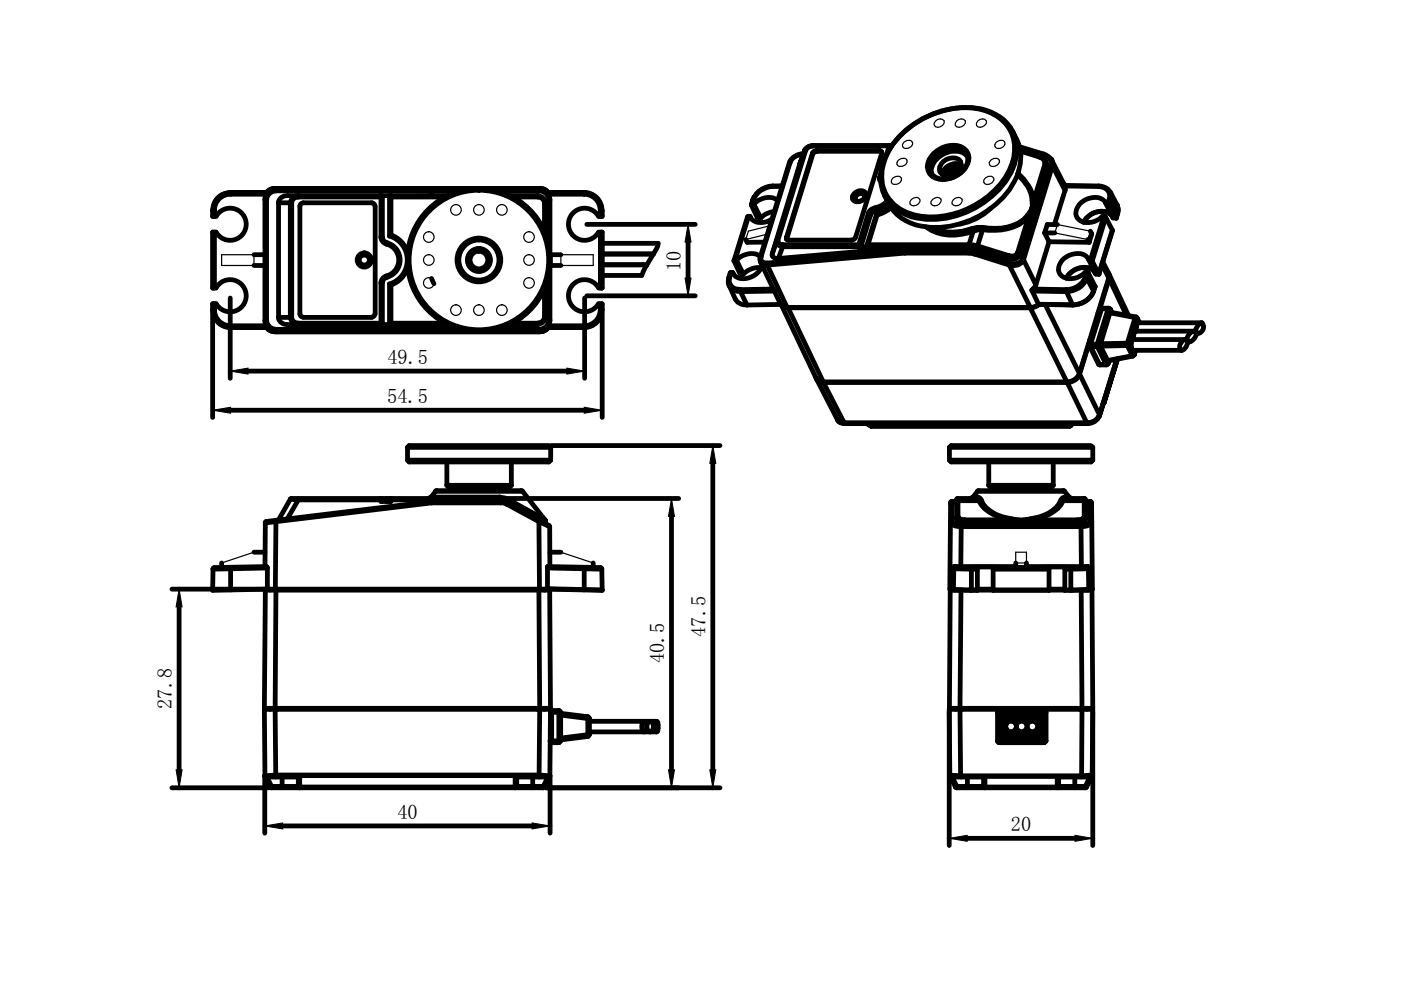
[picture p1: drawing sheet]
<svg xmlns="http://www.w3.org/2000/svg" width="297mm" height="210mm" viewBox="0 0 297 210" stroke-linecap="round" stroke-linejoin="round" font-family="sans-serif">
<defs><g id="words">
<g font-size="4.3">
<text x="144.4" y="57.4" transform="rotate(-90 144.4 57.4)">10</text>
<text x="82.1" y="77.2">49.5</text>
<text x="82.1" y="85.5">54.5</text>
<text x="149.6" y="135" transform="rotate(-90 149.6 135)">47.5</text>
<text x="140.8" y="140.6" transform="rotate(-90 140.8 140.6)">40.5</text>
<text x="36.4" y="150.3" transform="rotate(-90 36.4 150.3)">27.8</text>
<text x="84.2" y="173.6">40</text>
<text x="214.3" y="176.2">20</text>
</g>
</g></defs>
<!-- layer: 7_ALL_FEATURES -->
<g fill="none" stroke="#000" stroke-width="1">
<path d="M58.3 39.9h56.1h-56.1M58.3 39.9l.2 .1M163.7 39.5a4.5 4.5 0 0 0-3.9 2.8M163.7 39.5h2.1M163.9 39.4a4.7 4.7 0 0 0-4.3 3M163.9 39.4l-.2 .1M165.9 39.4h-2M167.5 34.4l-6.1 20M167.5 34.4l-.2 .2M169.6 34.7l-5.9 19M169.7 32.8a2.83 2.83 0 0 0-2.2 1.6M169.8 32.7l-.8 .2a2.85 2.85 0 0 0-1.7 1.7l-6.1 19.9"/>
<path d="M169.8 32.7l-.1 .1M170.3 32.7l-.6 .1M170.4 32.6l-.6 .1M170.6 31.9l-1 2.8zM170.6 31.9h.1M170.7 31.7l-.1 .2M170.7 31.8h.1M170.7 31.8l-.1 .1M170.8 31.9l-.2 .1-5.9 19M170.8 31.9l-5.9 19M172.3 32.5l-5.5 17.8M172.3 32.5v.2"/>
<path d="M172.3 32.7l-5.5 17.8M172.4 30.9a1.9 1.9 0 0 0-1.7 .9M172.4 30.9a1.68 1.68 0 0 0-1.6 1M172.4 30.9h16.1M172.5 30.8a1.97 1.97 0 0 0-1.8 1M172.5 30.8h16.2M172.5 30.8l-.1 .1M173.1 31.9l-.5 .2-.3 .4M173.1 31.9l.1 .2M173.1 31.9h13.3M173.2 32.1l-.5 .1-.4 .5M173.2 32.1h13.3"/>
<path d="M186.4 31.9l.5 .3v.3l-5.6 18.1-.7 .3h-13.3l-.5-.2M186.4 31.9l.1 .2M186.5 37.6l-.1 .5 .3 .4M186.5 37.6l.2 .1M186.5 32.1l.4 .1M186.8 36.6l-.3 1M187.2 34.7a9.1 9.1 0 0 0 .3 6.6M187.2 34.4l-.1 .2M188.5 30.9l.4 .2v-.1M188.5 30.9l-.5 1.8M188.6 30.8l-.1 .1M188.7 30.8l.2 .2"/>
<path d="M188.9 31v.1M190.6 29.1a18.5 18.5 0 0 1 18.3-5.6 8.4 8.4 0 0 1 5.8 10.9 17.8 17.8 0 0 1-11.2 10.5 15.4 15.4 0 0 1-12.6-.5 8.4 8.4 0 0 1-3.1-11.1 13.2 13.2 0 0 1 2.8-4.2zM198.4 32.8a5.3 5.3 0 0 1 5.4-1.1 2.57 2.57 0 0 1 .8 4 5.4 5.4 0 0 1-6.1 2 2.57 2.57 0 0 1-.8-4.1zM199.9 38a2.86 2.86 0 0 1-3-1.5 2.86 2.86 0 0 1 .5-3.3 5.4 5.4 0 0 1 6.9-1.8 2.78 2.78 0 0 1 .4 4.1 6.2 6.2 0 0 1-4.6 2.5M200 34.2a2.64 2.64 0 0 1 3.5-.2 1.97 1.97 0 0 1-1.1 2.9 2.23 2.23 0 0 1-3.1-.5 1.97 1.97 0 0 1 .7-2.2zM200.1 38h-.2M200.7 37.2a2.37 2.37 0 0 1 2.7-1.2 2.4 2.4 0 0 0-2.7 1.2M203.5 35.8a2.31 2.31 0 0 0-3 1.4M203.6 35.7a2.23 2.23 0 0 0-3.2 1.5M203.8 35.1a2.75 2.75 0 0 0-3.9 1.9M203.8 35a2.92 2.92 0 0 0-4 1.9M205.1 33.2a4.1 4.1 0 0 0-5.4-.4 3.8 3.8 0 0 0-2.2 4.1"/>
<path d="M214.8 28a9.7 9.7 0 0 1 .3 10.3 19.2 19.2 0 0 1-21 9.4 9.8 9.8 0 0 1-6.6-6.4M214.8 28a9.9 9.9 0 0 0-8.8-5.2 19.5 19.5 0 0 0-18.4 10.6l-.4 1M214.8 28a9.4 9.4 0 0 1-.5 8.6 19.3 19.3 0 0 1-21.1 9.4 9.5 9.5 0 0 1-5.7-4.7M215.7 37a7.7 7.7 0 0 1 3.2 6.2M215.8 36.7a8.3 8.3 0 0 1 3.3 6M216.1 31.1l5.2 1.6M216.2 31.2l5 1.6M216.3 31.9l4.1 1.3a1.99 1.99 0 0 1 1.3 1M216.3 32l4.1 1.3M220.4 33.3a1.38 1.38 0 0 1 1.1 1.5M220.4 33.2v.1M221.2 32.8a2.1 2.1 0 0 1 1.7 2.2"/>
<path d="M221.3 32.7a3.1 3.1 0 0 1 1.7 1.3M221.3 32.7l-.1 .1M221.5 34.8l-2.4 7.9M221.5 34.8l.2 .2M221.7 34.2v.8M221.7 34.2l.3 .7-.1 .4M221.7 35l-2.5 8.4M221.7 35l.2 .3M221.9 35.3l-5.8 18.8M222.9 35l-6.2 19.9M222.9 35l.2 .2M223 34l.2 .6-.1 .6"/>
<path d="M223 34l2.7 5.3M223.1 35.2l-6.1 19.9M223.1 35.2l2.7 5.2M225.7 39.3l7.2 .1M225.7 39.3l.1 .1M225.8 39.4h.1M225.8 39.4v1M225.8 39.4l7 .1M232.8 39.5a2.13 2.13 0 0 1 2.4 2.8M232.9 39.4a2.87 2.87 0 0 1 2.5 1.4l1.5 2.7M232.9 39.4l-.1 .1M45.1 44.6v1.3h.7"/>
<path d="M45.1 44.6h.4v1.3M45.2 44.6v1.3M45.2 49.2v11.9M45.5 49.2v11.9M45.8 49.2h-.7v11.9l.7-.1a3.4 3.4 0 0 1 5.2-.9 3.4 3.4 0 0 1 0 5.2 3.4 3.4 0 0 1-5.2-.9M45.8 45.9a3.4 3.4 0 0 1 5.2-1 3.4 3.4 0 0 1 0 5.3 3.4 3.4 0 0 1-5.2-1M48.9 41.2a3.4 3.4 0 0 0-3.4 3.4M48.9 40.8a3.8 3.8 0 0 0-3.8 3.8M48.9 40.8v.4M48.9 41.2h7.6M48.9 40.8h7.8M53.8 56.3h2.4"/>
<path d="M53.8 54h2.4M56.2 42.4v13.9M56.2 56.3v11.6M56.2 42.4h.1M56.3 42.4v25.4M56.3 42.4h.2M56.5 41.2l-.3 1.2M56.5 42.4v25.4M56.7 40.9h-7.8a3.7 3.7 0 0 0-3.7 3.7M56.7 40.9l-.2 .3M56.7 40.8v.1M56.8 40.5l-.2 .3 .6-.6 1.1-.3-.8 .2z"/>
<path d="M58.4 40l-1.1 .3-.6 .5M58.4 40l.1 .2M58.4 40h41.8M58.5 40.2a2.24 2.24 0 0 0-2.2 2.2M58.5 40.5a2.02 2.02 0 0 0-2 1.9M58.5 40.2v.3M58.5 40.5h39.2M58.5 40.2h40.6M59.1 43v24.3M59.1 43h2.7M61.8 43v24.3M63.2 41.8a1.31 1.31 0 0 0-1.4 1.2"/>
<path d="M63.2 41.8v-.3a1.67 1.67 0 0 0-1.6 1.5v24.3a1.67 1.67 0 0 0 1.6 1.5v-.3M63.2 41.8h17.9M63.6 43.8v22.7a.74 .74 0 0 0 .7 .8M79.5 43.7a.74 .74 0 0 0-.7-.7h-14.5a.74 .74 0 0 0-.7 .7M79.5 43.8v22.7M80.8 41.4l.3 .3M80.8 50.3a1.85 1.85 0 0 0 1.7 1.7 3.5 3.5 0 0 1 2 3.5 3.5 3.5 0 0 1-2.6 3M80.8 41.5v8.8h.3v-8.5M81.1 50.3a1.21 1.21 0 0 0 .9 1.1M81.9 58.5a1.5 1.5 0 0 0-1.1 1.5M81.9 58.5l.1 .3a1.21 1.21 0 0 0-.9 1.2M82 51.4a3.8 3.8 0 0 1 2.8 3.7 3.8 3.8 0 0 1-2.8 3.7"/>
<path d="M82 51.5l-.1 .3M82.9 41.4l-.3 .3M82.9 41.5v8.3M86.5 53.7a5.6 5.6 0 0 0-3.6-3.9l-.3 .2a5.3 5.3 0 0 1 3.8 5.1 5.3 5.3 0 0 1-3.8 5.1M86.5 56.6a5.6 5.6 0 0 1-3.6 3.8l-.3-.2M91.5 59l.5 1.2M91.5 40.2v1.3M94.4 41.8h-11.8v8.3M95 41.5h-34.1a1.74 1.74 0 0 0-1.8 1.5M102.9 40h11.5M104.1 40.2h3.4M105.5 40.5h2.2"/>
<path d="M106.2 40.2v.5M107.5 40.2l.2 .3M107.7 40.5v.8M108.1 41.5h5.9M108.8 41.8h5.3M113.9 41.5a1.67 1.67 0 0 1 1.7 1.6M114 41.5l.1 .3M114.1 41.8a1.38 1.38 0 0 1 1.3 1.3M114.3 40.2a2.31 2.31 0 0 1 2.2 2.2M114.3 40.2l.1 .3M114.3 40.2h-6.8M114.3 40a1.84 1.84 0 0 1 1.9 .8"/>
<path d="M114.4 40.5a2.02 2.02 0 0 1 2 1.9M114.4 40l.7 .2 1 .6M114.4 40l-.1 .2M114.4 40.5h-6.7M115.4 43.2h.2M115.4 43.2v5.8M115.6 43.2v6.2M116.1 40.9l.1 .2M116.1 40.8h7.8v.4h-7.6l.3 1.1M116.1 40.8l7.8 .1M116.2 41.1v.1M116.4 42.4h.1"/>
<path d="M116.4 42.4v9.5M116.4 58.4v9.4M116.5 42.4v10.3M116.5 57.6v10.2M116.6 42.4v10.6M116.6 57.3l-.1 10.5M116.6 42.4h-.1M116.7 56.3h2.2M116.7 54h2.2M123.8 40.8a3.8 3.8 0 0 1 3.8 3.8M123.8 40.9a3.7 3.7 0 0 1 3.8 3.7M123.8 41.2a3.4 3.4 0 0 1 3.5 3.4"/>
<path d="M124.4 47.6h23M126.9 45.9a3.4 3.4 0 0 0-5.1-1 3.4 3.4 0 0 0 0 5.3 3.4 3.4 0 0 0 5.1-1M127 45.9h.7v-1.3h-.4v1.3M127 49.2h.7v11.9h-.7M127.3 49.2v11.9M127.6 44.6v1.3M127.6 49.2v11.9M127.7 51.6h11.8l-.2 .9-.7 1.3M127.7 56.2h9.4l-1 2.2h-8.4M137.1 56.1v.1M138.6 53.8l-1.4 2.3h-9.5M138.6 53.8l-10.9 .1"/>
<path d="M145.9 51.3v7.7M154.5 58.9a2.25 2.25 0 0 0 2.5 2.9M154.7 58.8l-.1 .1M154.7 58.9a2.03 2.03 0 0 0 2.3 2.5M154.7 58.8l-.2 .1M155 57.8l-.2 .1-.3 1M155 57.8l-.3 1M155 57.8h.3M155.3 57.8l.2 .3M155.6 55.3l1.3 2.9 .7-.1M155.8 55.1h.3M155.8 55.1l-.2 .2"/>
<path d="M156.1 55.1l1.5 3M158.1 50.8l.3 .6 3.8-.1M158.7 45.9h.3M158.7 45.9l-.2 .1-2.9 9.3M158.7 45.9l-2.9 9.2M159 45.9a2.66 2.66 0 0 0 3.5 1.1l1.2-.6M159 45.9l.2 .3M159.3 43.4l1.3 2.9 .7-.1M159.5 43.3h.3M159.5 43.3l-.2 .1M159.6 42.4l-.3 1M159.8 42.3l-.3 1"/>
<path d="M159.8 43.3l1.5 2.9M159.8 42.3l-.2 .1M161.2 54.5l-.1 .6 .1 .4M161.2 54.4a3.6 3.6 0 0 0-4.6 .4l-.5 .3M161.2 55.5a1.41 1.41 0 0 0 1.5 .7M161.2 55.5l3 6.2M161.4 54.4l-.1 .5a1.1 1.1 0 0 0 1.3 .9M161.4 54.4l-.2 .1M161.4 56.8a4.5 4.5 0 0 0-3.8 1.3M161.6 56.3a4.2 4.2 0 0 1-5.6 2.4l-.7-.9M162.6 55.8l.1 .4M162.7 56.2l4.2 9"/>
<path d="M163.7 53.7a.92 .92 0 0 0 .4 1 .92 .92 0 0 0 .9 .1M164.2 44.8a5.1 5.1 0 0 0-2.9 1.4M164.7 51a1.12 1.12 0 0 0 1.2 1.3M164.7 51l-1 2.7M164.9 42.5a3.9 3.9 0 0 0-5.1 .8M164.9 50.9a.84 .84 0 0 0 1 1M164.9 50.9l-.2 .1M165.9 51.9h16.2M165.9 51.9v.4M165.9 52.3l-.9 2.5M165.9 52.3h16.2M166.8 50.3v.2"/>
<path d="M166.8 50.3v.4M166.8 50.7h.1M166.8 50.5v.2M181.5 41.6a1.09 1.09 0 0 1 1.8-.1 1.11 1.11 0 0 1-.7 1.1 1.11 1.11 0 0 1-1.3-.4zM182.1 51.9l.3 .2-.3 .2M182.1 52.3l.1 .2M182.1 51.9v.4M182.2 52.5h2M182.5 52.3l-.3 .2M183.4 41.9a.94 .94 0 0 0 .1-1.1 .94 .94 0 0 0-1.1-.4 1.62 1.62 0 0 0-1.6 1.9 1.59 1.59 0 0 0 2.6-.3M183.8 51.9v.3M184 52.3l-.1-.1 .3 .3"/>
<path d="M184 51.9v.4M184 52.3l.2 .2M184 52.3h21.4M184 51.9h21.4M184.1 45.2l.4 .2M184.1 45.2l-2 6.7M184.5 45.4l-2.1 6.7 .1 .2M184.5 45.4l.1 .2M184.6 45.6l-2.1 6.7M185.5 44.1l.1 .4M185.6 44.5a1.47 1.47 0 0 0-1.1 .9M185.6 44.5l.1 .1"/>
<path d="M185.7 44.6a1.73 1.73 0 0 0-1.1 1M185.8 45.5l.2 .1-2 6.3-.2 .1zM185.9 45.4l-.1 .1M186 45.4h-.1M186.1 45.5h-.1M188.1 42.6a8.1 8.1 0 0 1-3.4 1.8l-.6 .8M188.3 43a5.4 5.4 0 0 1-2.7 1.5M188.4 43.2a4.6 4.6 0 0 1-2.7 1.4M188.9 43.9a7.3 7.3 0 0 1-2.8 1.6M188.9 44a7.3 7.3 0 0 1-2.8 1.5M191.8 53.2l-29.2 2.6M191.8 53.2h13.6"/>
<path d="M191.8 53.2l.1 .5M191.9 53.7l-29.2 2.5M191.9 53.7h13.5M192.1 52.5l-.3 .7M192.1 52.5h13.5M192.1 52.5l-27.1 2.3M196.3 48.1a10.5 10.5 0 0 0 10 1l-.2-.6M197.7 48.2l.2 .1M197.9 48.3a10.5 10.5 0 0 0 8.2 .2M205.4 53.2v.5l1.3 .2M205.4 53.2l1.4 .3 7.3 2.3M205.4 51.9l1.9 .2"/>
<path d="M205.4 52.3l1.7 .3 6.7 2M205.4 51.9v.4M205.6 52.5l1.5 .2M205.6 52.5l-.2 .7M206.7 53.9l7.3 2.3M207.1 52.7l-.4 1.2M207.1 52.7l6.8 2.1M207.3 52.1l-.2 .4M207.3 52.1l6.6 2.1M208.3 48.7l-1 .1-1 .3-.9 2.8M208.3 48.7l-1 3.4M208.4 48.2l-.1 .5"/>
<path d="M210.1 44.2a12.7 12.7 0 0 1-6.6 3.3M213.8 54.6l.1 .2M213.9 54.2l-.1 .4M214 56.2l4.4 9M214.1 55.8l-.1 .4M215.7 53.6a1.43 1.43 0 0 1-1.8 .6M215.7 53.6l.2 .2M215.9 53.8a1.62 1.62 0 0 1-2.1 .8M215.9 53.8l.2 .3M216.1 54.1a1.64 1.64 0 0 1-2.2 .7M216.7 54.9a1.65 1.65 0 0 1-1.8 1l-.8-.1M216.7 54.9l.3 .2"/>
<path d="M217 55.1a2.36 2.36 0 0 1-3 1.1M217 55.1l2.6 5.3M217.9 45.6l.2 .2M218.1 45.8a9.6 9.6 0 0 1-8.5 3l-1.3-.1M218.1 45.8l-2.4 7.8M218.2 45.1l.1 .2M218.4 45.3l-.3 .5M218.5 45.4l-2.6 8.4M218.6 44.6l.1 .1-.2 .7-.1-.1zM218.7 44.2a6.7 6.7 0 0 1-5.2 4 14.4 14.4 0 0 1-5.1 0h-1.2l-1.1 .3M218.8 44.4l-.1 .3M218.8 43.9l-.1 .3"/>
<path d="M218.8 42.6l.3 .1M218.9 43.2v.7M218.9 44l-.1 .4M219.1 42.7l-.1 .5h-.1M219.2 43.4l-.2-.2-.1 .8M219.2 43.4l-.3 .6M221.5 49.4h2.1M221.5 49.4l.9 1.9M222.4 51.3l8.5 .1M222.4 51.3l-2.8 9.1M224.2 47.6h-2.2l-.5 1.8M225.8 40.4l-2.2 7.2"/>
<path d="M230.1 58.8a4.4 4.4 0 0 1-4 2.6M230.1 58.8l.3 .2M230.4 57.8l.4 .1M230.4 57.8l-.3 1M230.4 59a4.5 4.5 0 0 1-4.3 2.8M230.4 59l1.5 2.7M230.6 50.8l.3 .6M230.8 57.9l1.4 2.8M230.8 57.9l-.4 1.1M230.9 55.1a2.71 2.71 0 0 0-3.6-1.2 3.4 3.4 0 0 0-2.8 3.8 3.1 3.1 0 0 0 4.5 .8l1-.7h.4M230.9 55.1l1.4 3 .7 .1M230.9 55.1h.3"/>
<path d="M231.2 55.1l.4 .3M231.2 49l.3 .6-.6 1.8M231.6 55.4l1.4 2.7M232.2 57.8a3.1 3.1 0 0 0-4.2-.7l-1.4 1.1-.5 .8M232.2 57.9a3.2 3.2 0 0 0-4.4-.6 4.3 4.3 0 0 0-1.7 1.7M233 58.1v.1M233.6 56.1l1.5 2.8M233.8 55.5l1.2 2.4 .1 1M234.1 45.9l.3 .2M234.1 45.9l-2.9 9.2M234.4 46.1l1.5 2.7-2.9 9.4M234.4 46.1l-2.8 9.3"/>
<path d="M234.5 43.3a2.68 2.68 0 0 0-3.5-1.3 3.4 3.4 0 0 0-2.8 3.8 2.88 2.88 0 0 0 3.9 1.1l1.6-1h.4M234.5 43.3l1.5 2.9 .7 .1M234.5 43.3h.4M234.9 43.3l.3 .2M235.1 58l.1 .5v.6M235.1 58.9l-6.2 20.3M235.1 58.1l4.2 8.8M235.2 42.3l.3 .1M235.2 42.3l-.3 1M235.2 59.1l3.6 7.7M235.2 59.1l-2.3 7.3M235.2 43.5l1.5 2.8"/>
<path d="M235.4 40.8l.3 .8-.2 .8M235.5 42.4l-.3 1.1M235.5 42.4l1.4 2.8M235.8 45.9a3.6 3.6 0 0 0-5.5 .4l-.6 .8M235.8 48.8l-2.8 9.3M235.9 46a3.4 3.4 0 0 0-5-.2l-1.1 1.3M236.9 43.6l.2 1.1-.1 .5 .1-.8zM236.9 45.2l-.2 1.1M45.1 65.7a3.8 3.8 0 0 0 3.8 3.8M45.1 66.2v22.3M45.1 65.7h.4M45.2 64.4a4 4 0 0 0 2.7 4.8l1 .2"/>
<path d="M45.5 65.7a3.4 3.4 0 0 0 3.4 3.4M45.5 64.4v1.3M45.8 64.4h-.7v1.3M48.8 63.2v17M48.9 69.1v.4M48.9 69.4h7.8M48.9 69.1h7.6M52.6 78.7h67.6M56.2 67.9v.5l.3 .7M56.3 67.8a2.24 2.24 0 0 0 2.2 2.3M56.3 67.8l-.1 .1M56.3 67.8h.2"/>
<path d="M56.5 69.1l.2 .3M56.5 67.8a2.02 2.02 0 0 0 2 2M56.6 69.5a2.04 2.04 0 0 0 1.7 .8M56.6 69.5l.2 .3 .7 .4 .8 .1M56.7 69.5l.6 .5 1.1 .3M56.7 69.4v.1M58.3 70.3h56.1h-56.1M58.4 70.3h41.8M58.5 70.3h-.2M58.5 69.8v.3M58.5 70.1l-.1 .2M59.1 67.3a1.68 1.68 0 0 0 1.8 1.5h34.1"/>
<path d="M59.1 67.3h2.7M61.8 67.3a1.31 1.31 0 0 0 1.4 1.2M64.3 67.3h14.5M79.5 66.5a.74 .74 0 0 1-.7 .8M80.8 60v8.8M80.8 60h.3M81.1 68.5l-.3 .3M81.1 60v8.5h-17.9M82.6 68.5l.3 .3M82.6 60.2v8.3h11.8M82.9 60.4v8.4M91.5 68.8v1.3"/>
<path d="M91.5 70.1h-33M91.5 70.1h7.6M97.7 69.8h-39.2M102.9 70.3h11.5M104.1 70.1h3.4M105.5 69.8h2.2M106.2 69.6v.5M107.5 70.1h6.8M107.7 69.8l-.2 .3M107.7 69.8h6.7M107.7 69v.8M108.1 68.8h5.9"/>
<path d="M108.8 68.5h5.3l-.1 .3M114.3 70.1l.1 .2M114.3 70.3h.1M114.4 69.8l-.1 .3M115.4 67.1a1.38 1.38 0 0 1-1.3 1.4M115.4 67.1h.2M115.4 61.2v5.9M115.6 67.1a1.67 1.67 0 0 1-1.7 1.7M115.6 60.9v6.2M116.1 69.5l-1 .6-.7 .2M116.1 69.4v.1M116.2 69.5a2.04 2.04 0 0 1-1.8 .8"/>
<path d="M116.2 69.5l-.2 .3-.8 .4-.8 .1M116.2 69.2l-.1 .2M116.2 69.1h.1M116.4 67.8a2.02 2.02 0 0 1-2 2M116.4 67.8h.1M116.5 67.8a2.31 2.31 0 0 1-2.2 2.3M116.6 67.9l-.3 1.2h7.6v.4l-7.8-.1M124 63.2v17M124.4 62.7h23M126.9 61a3.4 3.4 0 0 0-5.1-.9 3.4 3.4 0 0 0 0 5.2 3.4 3.4 0 0 0 5.1-.9M127 64.4h.7v1.3h-.4v-1.3M127.3 65.7a3.4 3.4 0 0 1-3.5 3.4"/>
<path d="M127.6 65.7a3.7 3.7 0 0 1-3.8 3.7M127.6 64.4v1.3M127.6 65.7a3.8 3.8 0 0 1-3.8 3.8M127.7 66.2v22.3M154.6 60.5l1.3 2.9a2.63 2.63 0 0 0 2.5 1.3M157 61.8l1.4 2.9M157 61.4v.4M164 61.3l-7 .1M164.2 61.7l1.3 2.8-7.1 .2M164.2 61.7l-7.2 .1M165.5 64.5l.4 .5 1 .2M165.7 64.8l7.3 15.4 .6 .6 .9 .2"/>
<path d="M166.2 65.1l.9 .2M166.9 65.2h51.5M167.1 65.3l7.4 15.7M167.1 65.3h51.3M218.4 65.3l7.8 15.7M218.8 61.5l.1 .2M218.9 61.7l7.2 .1M218.9 61.7l1.3 2.8M219 61.3l-.3 .2M219 61.3l-.1 .4M219 61.3l7.1 .1M219.6 60.4l-.6 .9"/>
<path d="M220.2 64.5l7.2 .2M220.2 64.5l7.2 .1M220.2 64.6l-.7 .4-1.1 .2M220.3 64.5l-.7 .5-1.2 .3M221.6 64.6l7.3 14.6M226.1 61.4v.4M226.1 61.8l1.3 2.9M227.4 64.6h.1M228.9 79.2a2.85 2.85 0 0 1-2.7 1.8M228.9 79.3a2.73 2.73 0 0 1-2.6 1.8M228.9 79.3l4.2 8.7M231.1 72h.1"/>
<path d="M231.1 72l-2.2 7.3M231.2 73l.1 .5M231.2 73l-.2 .1M231.2 73h1.4M231.3 73.5h1.4M231.3 73.5l-.3-.1 1.9 3.8 .2 .1M231.3 73.5l1.8 3.8M231.9 61.7h-.1M231.9 61.8a4.7 4.7 0 0 1-4.5 2.8M231.9 61.8a4.6 4.6 0 0 1-4.5 2.9M231.9 61.7v.1M232.2 60.7l-.3 1.1"/>
<path d="M232.2 60.7l-.3 1M232.6 73l.1 .5M232.6 73l.5 .2-.4 .3M232.7 73.5l1.8 3.8h-1.4M232.8 66.4h.1M232.9 77.1l.2 .2M232.9 66.4l.1 .1M233.1 77.3h.1M233.1 77.4h.1M233.3 72.9v.5M233.3 73.4l1.5 3M233.6 65.5l-.3 .1-2 6.6-.2-.2"/>
<path d="M233.6 65.5h1.4M233.6 65.5l-2.4 7.5M233.7 65.3l-.4 .3M234.9 77.1l-.3 .2M235 65.5l.4 .2M235 77l-.5 .3 .1 .1-1.5-.1M235 65.5l-2.4 7.5M235.1 65.3l.3 .2M235.1 65.3h-1.4l-.1 .2M235.1 65.3l-.1 .2M235.1 76.5l-.1 .5M235.2 76.5l-.2 .5"/>
<path d="M235.3 66.3l.2-.1 5.3 1-.1 .1M235.3 66.3l5.4 1M235.3 66.3l-2 6.6M235.4 65.7l-2.3 7.5 1.9 3.8M235.4 65.7l.3 .5M235.4 65.6l.4 .6M235.4 65.6v.1M236.8 76.1l-3.7 12M239 72.8l.4 .2-.4 .3M239 73.3l-5.7 .1M239 72.8l-5.7 .1M239 73.3l1.1 2.1"/>
<path d="M239 72.8v.5M239.8 72.8l-.2 .5 .3 .4M239.8 72.8l.1 .9M239.9 73.7l.2 .5M240 72.2l-.2 .6M240.1 75.4l.1 .1-5.4 .9M240.1 75.4l-5.3 1M240.1 74.2l10.4 .1M240.1 74.2l.2 .4 .1-.3M240.4 71v1M240.4 71l-.4 1.2M240.4 75.2h.1"/>
<path d="M240.4 75.2l-.2 .3M240.5 70.3l-.1 .7M240.7 67.3l.4 .2v-.1l.5 1M240.7 67.3l-1.7 5.5M240.8 74.3l-.3 1v-.2l-.4 .3M240.8 67.2l.3 .2M240.9 69.4h.1M240.9 69.2l.1 1M240.9 69.2l-.4 1.1M241.1 68.6l-.2 .6M241.4 68.4l-.1-.3-.2 .5M241.5 68.4l-.4-.9-1.7 5.5 1.1 2.1 .2-.8"/>
<path d="M251.3 72a1.51 1.51 0 0 0-.9 2.2l.1 .1M251.3 72h-11.1l-.2 .2M251.6 72.1h.1M251.8 72.5h.3M252.1 72.5l-.3-.1a2.04 2.04 0 0 1-1.3 1.9M253.2 70.2a2.05 2.05 0 0 0-1.6 1.9l-.3-.1M253.2 70.2h-12.4l-.3 .1M253.4 70.3h.1M253.6 70.7h.4M254 70.7l-.4-.1a1.94 1.94 0 0 1-1.5 1.9M254.8 68.4a1.29 1.29 0 0 1 .3 1.4 1.29 1.29 0 0 1-1.1 .9M254.8 68.4a2.09 2.09 0 0 0-1.3 1.9l-.3-.1"/>
<path d="M254.8 68.4h-13.5l-.2 .2M48.9 87h75M86.4 94.9l.3-.4h29.7l.4 .4M86.4 94.9v2.7M86.4 97.6l.3 .3h29.7l.4-.3M86.4 97.6h30.4M86.4 94.9h30.4M94.7 97.9v5M108.4 97.9v5M116.8 94.9v2.7M116.8 94.5h35.9M151.1 98.2v65"/>
<path d="M173.1 80.2l.5 .7 1 .2M173.1 80.3l4.4 8.7 .6 .6M174.5 81h51.7M174.6 81.1l4.4 8.5M174.6 81.1h51.7M177.5 88.9l.2 .2M177.6 89.2l.2 .1M177.7 89.3h.1M177.8 89.3l.5 .3M178.1 89.6l.9 .1M178.1 89.6l.9 .2M178.3 89.6h.1"/>
<path d="M178.5 89.6h.4M178.9 89.6l51.6 .1M178.9 89.6h51.5M179 89.8h.1M179 89.7l4.8 .1 .9 .5M179 89.7h.1M183.8 89.8l.8 .5M184.6 90.3h.1M184.7 90.3h.1M184.7 90.3h42.1h-42.1M201.3 94.9l.4-.4h29.6l.4 .4M201.3 97.6l.4 .3h29.6l.4-.3"/>
<path d="M201.3 97.6h30.4M201.3 94.9h30.4M201.3 94.9v2.7M209.6 97.9v5M223.3 97.9v5M226.3 81.1l4.1 8.5M226.7 89.8l.4 .2M226.8 90.3h.1M227.1 90.1l-.2 .2M227.1 90l-.3 .3M227.1 90v.1M227.2 89.8l-.1 .2"/>
<path d="M227.2 89.8l-.1 .3M230.4 89.6a2.85 2.85 0 0 0 2.7-1.5 2.81 2.81 0 0 1-2.6 1.6M230.4 89.6l.1 .1M230.4 89.7h.1M230.5 89.7l.1 .1M230.6 89.8h-4.7l.9 .5M231.7 94.9v2.7M233.1 88v.1M233.1 88h.1M233.1 88.1a2.77 2.77 0 0 1-2.5 1.7M233.9 85.6h.1M234 85.4l-.1 .2"/>
<path d="M234.1 85.4h.1M234.1 85.4l2.8-9.3-2.8 9.4M234.1 85.5l-.2 .1M234.4 84.1l-.3 1.4M47 119.4v.9M53.8 117.1h2.4M56.3 110.9l-.1 9.2M56.5 110.5l-.3 .3M58.5 110.6l-.1 14.3M58.5 110.3v.3M58.5 110.6l-2.2 .3M61.8 105.6l-.2 .2"/>
<path d="M61.8 105.7h44.4M63.2 106l-1.6-.1-2.5 4.3M63.2 106l-2.3 4M63.2 105.7v.3M63.2 106h43M80.8 105.6l.3 .4M80.8 105.7v.6h2.1v-.6M81.1 106v.3M81.9 105.7l.1 .6M82.6 106v.3M82.9 105.6l-.3 .4M91.3 105.4l-.6 .2"/>
<path d="M91.5 106.3h14.7v.3h-14.7M91.5 106.3l-35 4.3M91.5 106.3v.3M91.5 106.6l-33 4M92.6 104l-.3 .1M92.6 104h17.9M94.7 102.9l.4 .4h12.9l.4-.4M94.7 102.9h13.7M97 104v-.1h9.1v.1M105.9 105.4l1.1 .2 1 .3M105.9 105.4l.3 .3M105.9 105.4h-14.5l1-1.2h18.4l4.8 6.1"/>
<path d="M106.2 105.7l.7 .1 1.1 .4M106.2 106l.8 .1 .8 .3M106.2 106.3l1.4 .4M106.2 106.6l1.3 .3M106.2 105.7v.3M106.6 105.7h37.3M107.8 106.4l6.2 3.4M108 105.9l7.2 4.1M108 106.2l-.2 .2M108 106.2l7.4 4M108 105.9v.3M110.5 104l.3 .1"/>
<path d="M114 109.8l1.6 .7M114 109.8v.3M114.1 109.5l-.1 .3M114.3 110.6l2.2 1.1 .1 8.4M114.3 110.6l.1 14.3M114.3 110.6l-6.8-3.7 .2-.2 8.7 4.7M114.4 110.3l-.1 .3M115.2 110l.2 .2M115.2 110l.2 .1M115.4 110.2l.1 .1M115.4 110.1v.1M115.4 110.2l.2 .1"/>
<path d="M115.4 110.2l.2 .3M115.5 110.3h.1M115.5 110.3l.1 .2M115.6 110.5v.5M116.3 111.4l.2 .2M116.6 117.1h2.3M125.8 119.4v.9M142.4 109.5v53.7M201.5 106.6l-.1 18.3h.7M201.8 110.3l-.3 .3a1.54 1.54 0 0 0 1.6 1l.7 .1M201.8 110.3a1.36 1.36 0 0 0 1.4 1.1h.6M201.8 106.3l-.3 .3"/>
<path d="M201.8 106.7l-.3 .2M201.8 106.7h1M201.8 106.7v3.6M202.8 106v4.1a1.42 1.42 0 0 0 1.7 .9M202.8 106.3h-1v.4M203.1 105.6l-.3 .4M203.1 109.5l-.3 .3 .4 .4 1.3 .3h11.5v-.2M203.1 109.5l.6 .6 .8 .1M203.8 111.7l-.1 8.4h11.6M203.8 111.4v.3M203.8 111.7h25.4M203.8 111.4h25.4"/>
<path d="M204.5 110.2v.8M204.5 111h24M204.5 110.2h10M206.3 105.4l-.6 .2M206.7 105.7l.5 .1 .3 .4M206.7 105.7h-3.6v3.8M207.3 105.4l.4 .2a7.9 7.9 0 0 0 6.8 4.4l1.5 .3M207.3 105.4l-.6 .3M207.3 105.4h-1l1-1.2h18.4l1 1.2M207.5 104l-.3 .1M207.5 106.2h-4.4l-.3 .2M207.5 106.2a7.7 7.7 0 0 0 4.9 3.6l2.1 .4"/>
<path d="M207.5 104h18M208 105.9l-.5 .3M209.6 102.9l.4 .4h12.9l.4-.4M209.6 102.9h13.7M211.9 103.9h9.1M212.7 103.3v.6M214.5 110.2l.7 .1M214.5 110v.2M215.2 110.3v.2M215.2 110.3h.8M215.2 110.1v.2M215.3 119.4v.9"/>
<path d="M216.9 110.4h-.9M216.9 110.3h-.9M217 110.3v.2M217.6 119.4v.9M217.8 110.1v.4M217.8 110.1l-.8 .2M218.4 110l.1 .2M218.5 110.2l-1.5 .1M218.5 110.2h10M220.3 103.3v.6M225 105.9l.4 .3M225.4 106.2h4.5l.3 .2"/>
<path d="M225.4 106.2a7.5 7.5 0 0 1-4.8 3.6l-2.1 .4M225.4 104l.3 .1M225.7 105.4l-.4 .2a7.9 7.9 0 0 1-6.9 4.4l-.6 .1M225.7 105.4l.5 .3M225.7 105.4h1M226.2 105.7l-.4 .1-.4 .4M226.2 105.7h3.7v3.8M226.7 105.4l.6 .2M228.5 110.2v.8M229.2 111.7l.1 8.4h-11.7M229.2 111.4v.3M229.8 105.6l.4 .4"/>
<path d="M229.9 109.5l.3 .3-.4 .4-1.3 .3h-11.5M229.9 109.5l-.6 .6-.8 .1M230.2 106v4.1a1.52 1.52 0 0 1-1.7 .9M230.2 106.7h.9M230.2 106.3h.9v.4M231.1 106.3l.3 .3M231.1 106.7l.3 .2M231.1 106.7l.1 3.6M231.2 110.3l.3 .3a1.54 1.54 0 0 1-1.6 1l-.7 .1M231.2 110.3a1.36 1.36 0 0 1-1.4 1.1h-.6M231.4 106.6l.2 18.3h-.8M36.4 124.9h19.8"/>
<path d="M38 128.7v34.5M45.2 120.7l11.5-.3v4.5l-11.6 .3zM45.4 120.3l-.3 .4M45.5 120.3l11-.2 .2 .3M48.9 120.3v4.8M56.3 125.1h60.2l.2 25.1h-60.7zM56.5 124.9h59.8M57.3 124.9v.2M58.5 125.1l-.2 25.1M58.8 124.9v.2M114 124.9v.2M114.3 125.1l.1 25.1"/>
<path d="M115.5 124.9v.2M116.1 124.8l11.6 .3M116.2 120.1l-.1 .3 11.5 .3 .1 4.4M123.9 120.3v4.8M127.3 120.3l.3 .4M127.3 120.3l-11.2-.2v4.8l11.6 .2M202.1 125.1h5.1M202.1 125.1l3.9 .1M202.2 120.4l-.1 4.7M202.4 120.1l.1 .2M202.5 120.1l-.3 .3M202.5 120.1h-.3v.3"/>
<path d="M202.5 120.1h1.2M202.5 120.3l-.3 .3 5 .1M202.5 120.3h3.5M206 125.2h21M206 120.3v4.9M206 120.3h1.2M207.2 125h3.4M207.2 120.3h-1.7h6.8h-1.7M207.2 124.9h3.4M207.2 120.3v4.9M210.6 120.3v4.9M210.6 125.1h11.8"/>
<path d="M210.6 120.7h11.8M210.6 120.3h11.8M222.4 125h3.4M222.4 120.3h-1.7h6.8h-1.7M222.4 124.9h3.4M222.4 120.3v4.9M225.8 125.1l5-.1-3.8 .2M225.8 120.3h1.2M225.8 120.3v4.9M227 120.3v4.9M230.4 120.1h-1.2M230.4 120.3l.4 .3-5 .1"/>
<path d="M230.4 120.1v.2M230.4 120.3h-3.4M230.4 120.1h.1M230.5 120.1l.3 .3M230.5 120.1h.2l.1 .3M230.8 120.4v4.7M57.3 150.2v.2M58.3 150.4l.2 13.9M58.8 150.2v.2M114 150.2v.2M114.4 150.4l-.1 13.9M115.5 150.2v.2"/>
<path d="M116.6 157.2l.3 .2M116.7 151h2.2v6.1h-2.3M116.9 150.7l-.2 .1M117 150.7h1.5v6.8h-1.5zM118.5 150.7l.3 .3M118.8 157.1l-.3 .3M118.9 151.6l6.1 .7v3.5l-6.1 .7M118.9 151.2l5.7 .8M124.6 152l.3 .3M124.6 152v4.2l-5.7 .7M124.9 155.8l-.3 .3M125 155.2h14.2"/>
<path d="M125 152.9h14.2M139.2 152.9l.2 .1 .1 .7v1.1l-.3 .4M139.2 152.9a1.03 1.03 0 0 0-.7 .9l-.2-.6a.58 .58 0 0 0-1 0l-.2 .6-.3-.8-.3-.1a1.58 1.58 0 0 0 0 2.3l.4-.4 .2-.5 .2 .6a.58 .58 0 0 0 1 0l.2-.6a1.03 1.03 0 0 0 .7 .9M201.3 150.9v28.4M202.6 150.2v.2M203.5 150.2l.3-25.1h-2.3l-.2 25.1h30.4l-.2-25.1h-2.3l.2 25.1M203.5 150.4l.2 14.1M204.1 150.2v.2M211.5 157.1l.3 .3M211.5 151h10.3v6.1h-10.3zM211.8 150.7l-.3 .3M211.8 150.7h9.6v6.8h-9.6z"/>
<path d="M212.1 156.5l.1 .2 .3 .2M212.1 151.6l.7 .7M212.1 151.6v4.9M212.5 151.2l-.3 .2-.1 .2M212.5 156.9h8.3M212.5 151.2h8.3M212.5 151.2l.7 .8M212.8 155.8l.1 .2 .3 .2M212.8 155.8h7.7M212.8 152.3h7.7M212.8 152.3v3.5M212.8 155.8l-.7 .7"/>
<path d="M212.9 150.7v-.3h-11.6l.1 13.9M213.2 152l-.3 .1-.1 .2M213.2 156.2h6.9M213.2 152h6.9M213.2 152v4.2M213.2 156.2l-.7 .7M213.3 154.5v.6h.7M213.4 154.6v.5M214 153h-.7v.7M214.8 155.1h1.4M214.8 153h1.4M215.5 153.8a1.12 1.12 0 0 0-1.8-.7 1.12 1.12 0 0 0 0 1.8 1.12 1.12 0 0 0 1.8-.7"/>
<path d="M215.5 154.3h.1M215.5 153.8h.1M215.5 154.2a1.12 1.12 0 0 0 1.1 .9 1.12 1.12 0 0 0 1.1-.9M217 155.1h1.5M217 153h1.5M217.7 153.8a1.12 1.12 0 0 0-1.1-.9 1.12 1.12 0 0 0-1.1 .9M217.8 154.3h.1M217.8 153.8h.1M217.8 153.8a1.12 1.12 0 0 1 1.7-.7 1.12 1.12 0 0 1 0 1.8 1.12 1.12 0 0 1-1.7-.7M219.3 153h.7v.7M219.5 153v.1M219.6 155v.1"/>
<path d="M220 154.5v.6h-.7M220.1 152l.4 .3M220.1 156.2l.7 .7M220.1 152v4.2M220.1 150.7v-.3h11.6l-.1 13.9M220.5 155.8l-.4 .4M220.5 155.8l.7 .7M220.5 152.3v3.5M220.8 151.2l.3 .2 .1 .2M220.8 151.2l-.7 .8M221.2 156.5l-.1 .2-.3 .2M221.2 151.6v4.9"/>
<path d="M221.2 151.6l-.7 .7M221.4 150.7l.3 .3M221.7 157.1l-.3 .3M228.9 150.2v.2M229.4 150.4l-.1 14.1M230.4 150.2v.2M231.7 150.9v28.4M36.4 167h20.7M56.1 164.6v12M56.1 164.6h.1M56.2 164.5l-.2-14.1h60.7l-.1 14.1M56.2 164.5v.1"/>
<path d="M56.2 164.6l1.1 2.3 .3-.2M56.3 164.7h7.2v2.3M56.6 164.7l1 2M57.3 166.9l.3 .1M57.6 167h57.6M57.6 166.7h5.6M57.6 166.7v.3M58.4 164.3v.1M58.4 164.5l-2.2 .1M58.4 164.5v.2M58.4 164.5h.1M58.5 164.3l-2.3 .2"/>
<path d="M58.5 164.3v.2M58.5 164.5h55.8M58.5 164.3h55.8M59.8 164.7v2.3M59.9 175.1h52.9M63.2 166.7l.3 .3M63.2 166.7l.3 .2h45.7l.4-.2M63.2 164.7v2M109.5 166.7l-.3 .3M109.6 166.7h5.6M109.6 164.7v2M112.9 164.7v2.3"/>
<path d="M114.3 164.5h.1M114.3 164.3l2.3 .2M114.3 164.3v.2M114.3 164.3v.1M114.3 164.5l2.2 .1M114.3 164.5v.2M115.2 166.7v.3M115.5 166.9l-.3 .1M115.7 167h37M116.2 164.7l-1 2M116.5 164.7h-7.3v2.3M116.5 164.6l-1 2.3-.3-.2"/>
<path d="M116.6 164.5l-.1 .1M116.6 164.5v12.1M201.4 164.3l2.3 .2M201.4 164.3v.1M201.4 164.4h.1M201.6 164.7h7.2v2.3M201.9 164.7l1 2M202.6 166.9l.2 .1M202.9 166.7h5.6M202.9 166.7v.3M203.7 164.6h.1M203.7 164.5v.1l-2.3-.1 1.2 2.4 .3-.2"/>
<path d="M203.7 164.5h25.6M203.7 164.6h25.6l2.3-.1-1.2 2.4-.3-.2M203.7 164.5v.2M205.1 177.7h22.8M205.1 164.7v2.3M208.5 166.7l.3 .3M208.5 166.7l.3 .2h15.4l.3-.2M208.5 164.7v2M224.5 166.7h5.6M224.5 164.7v2M227.9 164.7v2.3M229.3 164.5v.2"/>
<path d="M230.1 166.7v.3h-27.2M230.4 166.9l-.3 .1M231.1 164.7l-1 2M231.4 164.7h-7.2l-.1 2.3 .4-.3M231.5 164.4h.1M231.6 164.3l-.1 .1M231.6 164.3l-2.3 .2"/>
<circle cx="77.2" cy="55.1" r="1.5"/>
<circle cx="77.2" cy="55.1" r="1.08"/>
<circle cx="101.5" cy="55.1" r="15.2"/>
<circle cx="101.5" cy="55.1" r="14.8"/>
<circle cx="101.5" cy="55.1" r="2.43"/>
<circle cx="101.5" cy="55.1" r="2.35"/>
<circle cx="101.5" cy="55.1" r="4.6"/>
<circle cx="101.5" cy="55.1" r="4.3"/>
<circle cx="101.5" cy="55.1" r="1.88"/>
</g>
<g fill="#000" stroke="#000" stroke-width=".21">
<path d="M145.2 59h1.3l-.6 3.7zM145.9 47.6l.6 3.7h-1.3zM48.8 78.7l3.8-.7v1.3zM120.2 78l3.8 .7-3.8 .6zM45.1 87l3.8-.7v1.3zM123.9 86.3l3.8 .7-3.8 .6zM151.1 94.5l.7 3.7h-1.3zM142.4 105.7l.6 3.8h-1.3zM38 124.9l.6 3.8h-1.3zM37.3 163.2h1.3l-.6 3.8zM56.1 175.1l3.8-.6v1.3zM112.8 174.5l3.8 .6-3.8 .7z"/>
<path d="M141.7 163.2h1.3l-.6 3.8zM150.5 163.2h1.3l-.7 3.8zM201.3 177.7l3.8-.6v1.3zM227.9 177.1l3.8 .6-3.8 .7z"/>
</g>
<!-- layer: 06___PRT_ALL_SURFS -->
<path d="M47 54h6.8v2.3h-6.8zM118.9 54h6.9v2.3h-6.9zM163.2 47.9l-4.5 1.1-.6 1.8 4.6-1.2M224.2 47.6l7 1.4-.6 1.8-7-1.4zM53.8 117.1l-6.8 2.3M118.9 117.1l6.9 2.3M215.3 117.1h2.3v2.3h-2.3z" fill="none" stroke="#000" stroke-width=".25"/>
<!-- layer: 0 -->
<path d="M201 37.2a2.44 2.44 0 0 1 2.2-1 2.58 2.58 0 0 0-2.2 1M202.9 36.5l-.8 .2-.6 .5M202.9 36.5l-.8 .2-.7 .5M97 103.9v.1M97.8 103.3v.6M105.4 103.3v.6M106.1 103.9v.1M211.9 103.9v.1M212.7 103.3v.6M220.3 103.3v.6M221 103.9v.1" fill="none" stroke="#000" stroke-width=".25"/>
<!-- layer: 7_ALL_FEATURES -->
<g fill="#000">
<circle cx="223" cy="34" r=".51"/>
<circle cx="225.8" cy="39.4" r=".51"/>
<circle cx="116.1" cy="40.9" r=".51"/>
<circle cx="226.8" cy="90.3" r=".51"/>
<circle cx="202.6" cy="125.1" r=".51"/>
<circle cx="230.4" cy="125.1" r=".51"/>
<circle cx="201.4" cy="164.3" r=".51"/>
<circle cx="201.4" cy="164.5" r=".51"/>
<circle cx="231.6" cy="164.5" r=".51"/>
</g>
<!-- layer: 02___PRT_ALL_AXES -->
<g fill="none" stroke="#000" stroke-width=".25">
<path d="M189.4 37.7l.5-.3h.7a.76 .76 0 0 1 .5 .6 .76 .76 0 0 1-.3 .8l-.6 .3h-.7a.76 .76 0 0 1-.5-.6 .76 .76 0 0 1 .4-.8zM190.5 33.9l.6-.3h.7a.76 .76 0 0 1 .5 .6 .76 .76 0 0 1-.4 .8l-.6 .2-.6 .1a.76 .76 0 0 1-.5-.7 .76 .76 0 0 1 .3-.7zM191.7 30.1l.6-.3 .6-.1a.74 .74 0 0 1 .6 .7 .74 .74 0 0 1-.4 .7l-.6 .3-.6 .1a.76 .76 0 0 1-.6-.7 .76 .76 0 0 1 .4-.7zM198.4 25.6a1.04 1.04 0 0 1 1.8 .3 1.24 1.24 0 0 1-2.1 .7v-.5zM202.9 25.6a1.07 1.07 0 0 1 1.8 .3 1.27 1.27 0 0 1-2.1 .7v-.5zM207.3 25.6a1.07 1.07 0 0 1 1.9 .3 1.28 1.28 0 0 1-2.1 .7v-.5zM209 37.7l.5-.3h.6a.74 .74 0 0 1 .6 .6 .74 .74 0 0 1-.4 .8l-.5 .3h-.7a.76 .76 0 0 1-.5-.6 .76 .76 0 0 1 .4-.8zM210.1 33.9l.6-.3h.6a.74 .74 0 0 1 .6 .6 .74 .74 0 0 1-.4 .8l-.6 .2-.6 .1a.74 .74 0 0 1-.6-.6 .74 .74 0 0 1 .4-.8zM211.3 30.1l.6-.3 .6-.1a.76 .76 0 0 1 .6 .7 .76 .76 0 0 1-.4 .7l-.6 .3-.6 .1a.74 .74 0 0 1-.6-.7 .74 .74 0 0 1 .4-.7zM193.3 42.3a1.03 1.03 0 0 1 1.8 .2 1.25 1.25 0 0 1-.9 1 1.25 1.25 0 0 1-1.2-.2v-.6zM197.7 42.3a1.04 1.04 0 0 1 1.9 .2 1.25 1.25 0 0 1-.9 1 1.25 1.25 0 0 1-1.3-.2v-.6zM202.2 42.3a1.03 1.03 0 0 1 1.8 .2 1.24 1.24 0 0 1-.8 1.1 1.24 1.24 0 0 1-1.3-.3v-.6z"/>
<circle cx="90.9" cy="55.1" r="1.12"/>
<circle cx="90.9" cy="60" r="1.12"/>
<circle cx="90.9" cy="50.3" r="1.12"/>
<circle cx="96.7" cy="44.5" r="1.12"/>
<circle cx="101.5" cy="44.5" r="1.12"/>
<circle cx="106.4" cy="44.5" r="1.12"/>
<circle cx="112.2" cy="55.1" r="1.12"/>
<circle cx="112.2" cy="50.3" r="1.12"/>
<circle cx="112.2" cy="60" r="1.12"/>
<circle cx="96.7" cy="65.8" r="1.12"/>
<circle cx="101.5" cy="65.8" r="1.12"/>
<circle cx="106.4" cy="65.8" r="1.12"/>
</g>
<use href="#words"/>
</svg>
